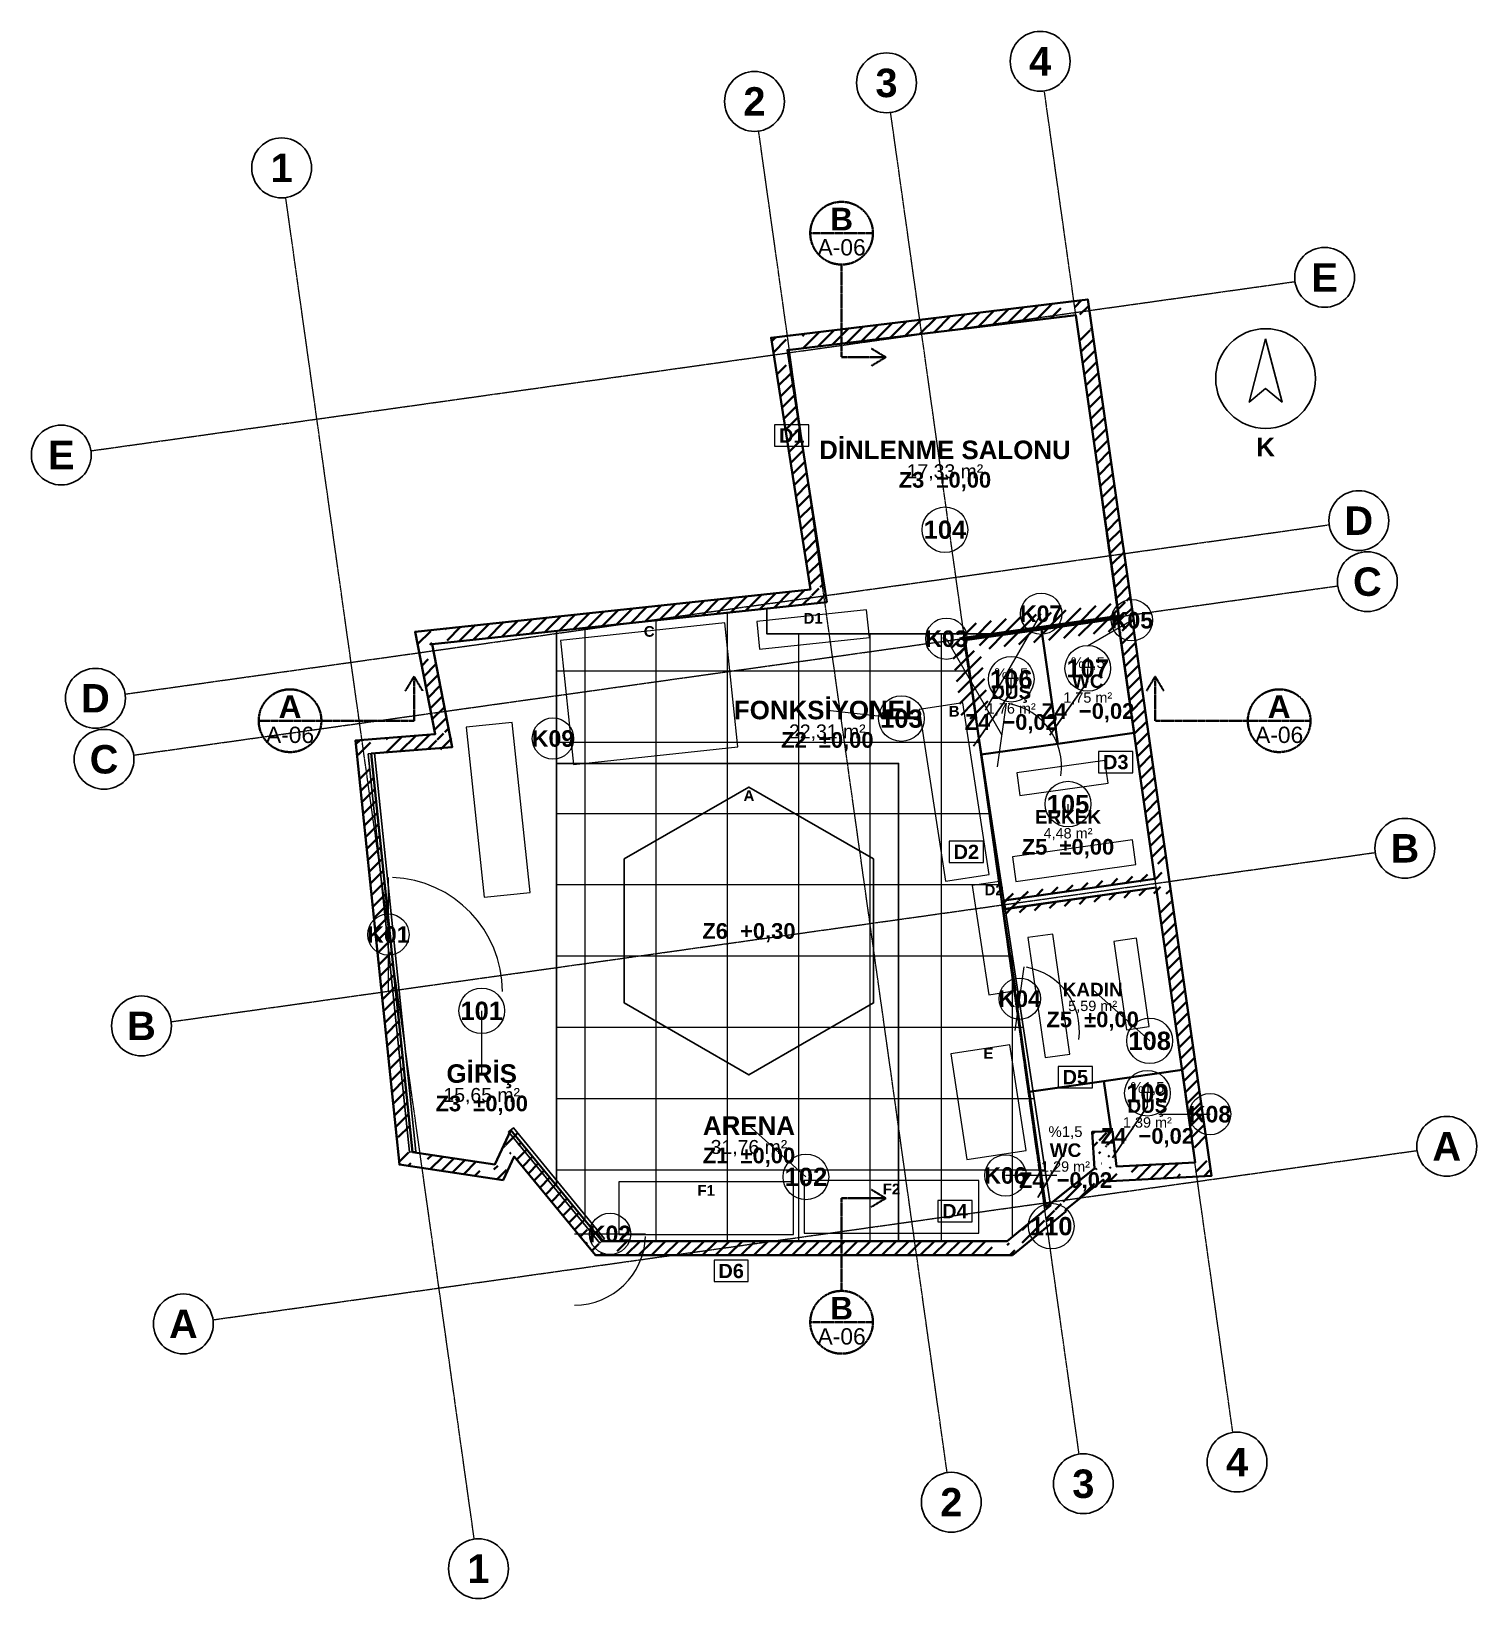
# Model space of a CAD drawing. Header units: millimetres. Extents: x -4770 to 15512, y -5017 to 16972.
import ezdxf
from ezdxf.enums import TextEntityAlignment as Align

# ---------------------------------------------------------------- set-up
doc = ezdxf.new("R2010")
doc.units = ezdxf.units.MM
doc.linetypes.add('DASHDOT', pattern=[3.556, 2.54, -0.508, 0, -0.508])
for name, color, linetype, lineweight in [('A-CEPHE', 5, 'Continuous', 25), ('A-DUVAR-MEVCUT', 8, 'Continuous', 35), ('A-DUVAR-YENI', 1, 'Continuous', 35), ('A-EKIPMAN', 9, 'Continuous', 18), ('A-KAPI', 8, 'Continuous', 18), ('A-KESIT-HAT', 1, 'DASHDOT', 35), ('A-MAHAL', 250, 'Continuous', 18), ('A-MOBILYA', 9, 'Continuous', 18), ('A-YAZI', 7, 'Continuous', 13), ('A-ZEMIN-DERZ', 253, 'Continuous', 13), ('A-ZEMIN-SINIR', 30, 'Continuous', 25), ('A-ZEMIN-YAZI', 30, 'Continuous', 13), ('G-AKS-BALON', 8, 'Continuous', 25), ('G-AKS-HAT', 8, 'DASHDOT', 18), ('G-KUZEY', 7, 'Continuous', 25)]:
    doc.layers.add(name, color=color, linetype=linetype, lineweight=lineweight)
doc.styles.add('GYM', font='arial.ttf')
doc.styles.add('GYM-B', font='arialbd.ttf')

# ---------------------------------------------------------------- blocks, each defined once
blk = doc.blocks.new('G_KUZEY')
blk.add_lwpolyline([(0, 560), (-230, -330), (0, -140), (230, -330)], close=True)
blk.add_circle((0, 0), 700)
at = {"style": 'GYM-B'}
blk.add_text('K', height=260, dxfattribs=at).set_placement((0, -960), align=Align.MIDDLE_CENTER)

msp = doc.modelspace()

# ---------------------------------------------------------------- hatches: boundary and pattern name
at = {"layer": 'A-DUVAR-MEVCUT'}
h = msp.add_hatch(dxfattribs=at)
h.set_pattern_fill('ANSI31', scale=40)
h.paths.add_polyline_path([(11012, 4959), (11563, 1104), (11761, 1132), (11210, 4987)])
h.paths.add_polyline_path([(11353, 1093), (11563, 1104), (11533, 1314), (11735, 1314), (11773, 1048), (11773, 915), (11377, 894), (11353, 894)])
h.paths.add_polyline_path([(11563, 1104), (10456, 1046), (10466, 846), (11573, 904)])
h.paths.add_polyline_path([(10432, 1256), (10456, 1046), (10666, 1057), (10666, 857), (10278, 836), (10275, 862), (10246, 839), (10246, 1256)])
h.paths.add_polyline_path([(10456, 1046), (10400, 1542), (10201, 1520), (10257, 1024)])
h.paths.add_polyline_path([(10190, 1332), (10190, 1535), (10400, 1542), (10424, 1332)])
h.paths.add_polyline_path([(10400, 1542), (10116, 1532), (10123, 1332), (10407, 1342)])
h.paths.add_polyline_path([(10326, 1322), (10130, 1322), (10116, 1532), (10326, 1539)])
h.paths.add_polyline_path([(10116, 1532), (10150, 1018), (10350, 1031), (10316, 1545)])
h.paths.add_polyline_path([(9940, 850), (10150, 1018), (10136, 1228), (10360, 1228), (10360, 841), (10278, 836), (10275, 862), (10208, 808), (9940, 808)])
h.paths.add_polyline_path([(10150, 1018), (9527, 521), (9652, 365), (10275, 862)])
h.paths.add_polyline_path([(9317, 323), (9531, 498), (9527, 521), (9737, 689), (9737, 409), (9618, 311), (9317, 311)])
h.paths.add_polyline_path([(9527, 521), (9531, 498), (9729, 528), (9725, 551)])
h.paths.add_polyline_path([(9321, 326), (9531, 498), (9527, 521), (9741, 692), (9741, 412), (9590, 288), (9321, 288)])
h.paths.add_polyline_path([(9531, 498), (8924, 0), (9051, -155), (9658, 343)])
h.paths.add_polyline_path([(9134, -86), (8996, -200), (8714, -200), (8714, 0), (8924, 0), (9134, 172)])
h.paths.add_polyline_path([(8924, 0), (3241, 0), (3241, -200), (8924, -200)])
h.paths.add_polyline_path([(3068, 210), (3241, 0), (3451, 0), (3451, -200), (3147, -200), (3031, -60), (3031, 210)])
h.paths.add_polyline_path([(3241, 0), (1957, 1555), (1803, 1428), (3087, -127)])
h.paths.add_polyline_path([(1859, 1345), (1957, 1555), (2130, 1345)])
h.paths.add_polyline_path([(1957, 1555), (1732, 1075), (1913, 990), (2138, 1470)])
h.paths.add_polyline_path([(1522, 904), (1522, 1106), (1732, 1075), (1830, 1285), (1942, 1285), (1942, 1052), (1854, 865), (1784, 865)])
h.paths.add_polyline_path([(1732, 1075), (579, 1247), (549, 1049), (1702, 877)])
h.paths.add_polyline_path([(557, 1457), (579, 1247), (789, 1216), (789, 1037), (631, 1037), (396, 1072), (369, 1333), (369, 1457)])
h.paths.add_polyline_path([(579, 1247), (0, 6840), (-199, 6819), (380, 1226)])
h.paths.add_polyline_path([(210, 6857), (0, 6840), (22, 6630), (-179, 6630), (-210, 6926), (-210, 7024), (117, 7050), (210, 7050)])
h.paths.add_polyline_path([(0, 6840), (1136, 6931), (1120, 7130), (-16, 7039)])
h.paths.add_polyline_path([(1095, 7141), (1136, 6931), (926, 6914), (926, 7141)])
h.paths.add_polyline_path([(1136, 6931), (853, 8372), (657, 8333), (940, 6892)])
h.paths.add_polyline_path([(1063, 8394), (853, 8372), (894, 8162), (690, 8162), (643, 8403), (643, 8551), (936, 8582), (1063, 8582)])
h.paths.add_polyline_path([(853, 8372), (6392, 8965), (6371, 9164), (832, 8571)])
h.paths.add_polyline_path([(6359, 9175), (6392, 8965), (6182, 8943), (6182, 9175)])
h.paths.add_polyline_path([(6392, 8965), (5840, 12499), (5642, 12468), (6194, 8934)])
h.paths.add_polyline_path([(6050, 12524), (5840, 12499), (5873, 12289), (5670, 12289), (5630, 12547), (5630, 12675), (5910, 12709), (6050, 12709)])
h.paths.add_polyline_path([(5840, 12499), (9885, 12990), (9861, 13189), (5816, 12698)])
h.paths.add_polyline_path([(9915, 12780), (9885, 12990), (9675, 12965), (9675, 13166), (9955, 13200), (10057, 13200), (10095, 12935), (10095, 12780)])
h.paths.add_polyline_path([(9885, 12990), (10491, 8771), (10689, 8799), (10083, 13018)])
h.paths.add_polyline_path([(10500, 8561), (10473, 8753), (10281, 8725), (10281, 8741), (10491, 8771), (10461, 8981), (10663, 8981), (10701, 8716), (10701, 8599), (10697, 8598), (10701, 8571), (10701, 8561)])
h.paths.add_polyline_path([(10491, 8771), (8314, 8462), (8342, 8264), (10519, 8573)])
h.paths.add_polyline_path([(8524, 8472), (8329, 8444), (8356, 8252), (8346, 8252), (8314, 8462), (8524, 8492)])
h.paths.add_polyline_path([(8314, 8462), (8486, 7339), (8683, 7369), (8512, 8492)])
h.paths.add_polyline_path([(8456, 7549), (8486, 7339), (8454, 7549)])
h.paths.add_polyline_path([(8486, 7339), (8329, 8444), (8131, 8416), (8288, 7311)])
h.paths.add_polyline_path([(8539, 8474), (8329, 8444), (8359, 8234), (8349, 8234), (8314, 8462), (8539, 8494)])
h.paths.add_polyline_path([(8329, 8444), (10473, 8753), (10444, 8951), (8300, 8642)])
h.paths.add_polyline_path([(10503, 8543), (10473, 8753), (10263, 8723), (10263, 8739), (10491, 8771), (10463, 8963), (10665, 8963), (10683, 8841), (10683, 8543)])
h.paths.add_polyline_path([(10473, 8753), (10996, 5080), (11194, 5108), (10671, 8781)])
h.paths.add_polyline_path([(11025, 4870), (11012, 4959), (10786, 4927), (10786, 5050), (10996, 5080), (10966, 5290), (11168, 5290), (11206, 5024), (11206, 4870)])
h.paths.add_polyline_path([(10996, 5080), (8877, 4779), (8905, 4581), (11024, 4882)])
h.paths.add_polyline_path([(9087, 4685), (8895, 4658), (8877, 4779), (9087, 4809)])
h.paths.add_polyline_path([(8877, 4779), (8895, 4658), (9093, 4688), (9075, 4809)])
h.paths.add_polyline_path([(9105, 4688), (8895, 4658), (8877, 4779), (9105, 4811)])
h.paths.add_polyline_path([(8895, 4658), (11012, 4959), (10984, 5157), (8867, 4856)])
h.paths.add_polyline_path([(11042, 4749), (11012, 4959), (10802, 4929), (10802, 5052), (10996, 5080), (10983, 5169), (11185, 5169), (11222, 4912), (11222, 4910), (11221, 4910), (11222, 4903), (11222, 4749)])

# ---------------------------------------------------------------- linework, layer by layer
at = {"layer": 'A-CEPHE'}
for points in [[(-45, 6835), (45, 6845), (625, 1255), (535, 1245)], [(3275, 29), (3205, -29), (1925, 1531), (1995, 1589)]]:
    msp.add_lwpolyline(points, close=True, dxfattribs=at)
at = {"layer": 'A-DUVAR-MEVCUT'}
for points in [[(11221, 4910), (11792, 916), (10278, 836), (10275, 862), (9743, 437), (9746, 416), (8996, -200), (3147, -200), (2004, 1184), (1850, 855), (396, 1072), (-220, 7023), (897, 7112), (615, 8548), (6162, 9142), (5610, 12673), (10055, 13212), (10717, 8601), (10697, 8598), (11222, 4910)], [(11012, 4959), (11563, 1104), (10456, 1046), (10400, 1542), (10116, 1532), (10150, 1018), (9527, 521), (9531, 498), (8924, 0), (3241, 0), (1957, 1555), (1732, 1075), (579, 1247), (0, 6840), (1136, 6931), (853, 8372), (6392, 8965), (5840, 12499), (9885, 12990), (10491, 8771), (8314, 8462), (8486, 7339), (8329, 8444), (10473, 8753), (10996, 5080), (8877, 4779), (8895, 4658)]]:
    msp.add_lwpolyline(points, close=True, dxfattribs=at)
at = {"layer": 'A-DUVAR-YENI'}
for points in [[(10473, 8753), (8329, 8444), (8849, 4775), (10996, 5080)], [(9403, 8580), (9632, 6977), (8559, 6824), (8331, 8428)], [(10476, 8733), (10704, 7129), (9633, 6977), (9404, 8581)], [(11012, 4959), (8868, 4654), (9466, 472), (10150, 1018), (10116, 1532), (10400, 1542), (10456, 1046), (11563, 1104)], [(10280, 2245), (10381, 1541), (10116, 1532), (10150, 1018), (9497, 497), (9463, 492), (9234, 2095)], [(11377, 2402), (11563, 1104), (10456, 1046), (10400, 1542), (10382, 1541), (10281, 2245)]]:
    msp.add_lwpolyline(points, close=True, dxfattribs=at)
at = {"layer": 'A-EKIPMAN'}
for points in [[(6991, 8468), (6950, 8856), (5409, 8692), (5450, 8304)], [(4960, 8673), (2654, 8427), (2840, 6687), (5146, 6933)], [(8302, 7553), (7689, 7459), (8058, 5047), (8671, 5141)], [(5300, 6370), (3551, 5360), (3551, 3340), (5300, 2330), (7049, 3340), (7049, 5360)], [(8816, 5046), (8430, 4987), (8664, 3454), (9050, 3513)], [(9189, 1272), (8962, 2755), (8131, 2628), (8358, 1145)], [(5925, 90), (5925, 830), (3475, 830), (3475, 90)], [(8525, 110), (8525, 850), (6075, 850), (6075, 110)]]:
    msp.add_lwpolyline(points, close=True, dxfattribs=at)
at = {"layer": 'A-KAPI'}
for p, q in [((8787, 6654), (8913, 7546)), ((240, 3500), (240, 5100)), ((9037, 2954), (9163, 3846)), ((2850, 100), (3850, 100))]:
    msp.add_line(p, q, dxfattribs=at)
for centre, radius, start, end in [((8787, 6654), 900, -8, 80), ((240, 3500), 1600, 0, 88), ((9037, 2954), 900, -8, 80), ((2850, 100), 1000, -90, -2)]:
    msp.add_arc(centre, radius, start, end, dxfattribs=at)
at = {"layer": 'A-KESIT-HAT'}
for p, q in [((6160, 14140), (7040, 14140)), ((6600, 13700), (6600, 12400)), ((6600, 12400), (7220, 12400)), ((7220, 12400), (7020, 12520)), ((7220, 12400), (7020, 12280)), ((600, 7920), (480, 7720)), ((600, 7300), (600, 7920)), ((600, 7920), (720, 7720)), ((11000, 7920), (10880, 7720)), ((11000, 7300), (11000, 7920)), ((11000, 7920), (11120, 7720)), ((-1580, 7300), (-700, 7300)), ((-700, 7300), (600, 7300)), ((12300, 7300), (11000, 7300)), ((12300, 7300), (13180, 7300)), ((7220, 600), (7020, 720)), ((6600, -700), (6600, 600)), ((6600, 600), (7220, 600)), ((7220, 600), (7020, 480)), ((6160, -1140), (7040, -1140))]:
    msp.add_line(p, q, dxfattribs=at)
for centre in [(6600, 14140), (-1140, 7300), (12740, 7300), (6600, -1140)]:
    msp.add_circle(centre, 440, dxfattribs=at)
at = {"layer": 'A-MAHAL'}
for p, q in [((8620, 7450), (9400, 8801)), ((10050, 8350), (10674, 8710)), ((8850, 7100), (8070, 8451)), ((10054, 7855), (10054, 8035)), ((8981, 7702), (8981, 7882)), ((6400, 7450), (7439, 7330)), ((2550, 7050), (2550, 7050)), ((9777, 5951), (9777, 6131)), ((240, 4300), (240, 4300)), ((10123, 3529), (10923, 2809)), ((9100, 3400), (9100, 3400)), ((1550, 2350), (1550, 3230)), ((10891, 1894), (10891, 2074)), ((11050, 1780), (11770, 1780)), ((5300, 1620), (6100, 900)), ((9620, 920), (8900, 920)), ((3350, 100), (3350, 100))]:
    msp.add_line(p, q, dxfattribs=at)
for points in [[(5660, 11150), (6140, 11150), (6140, 11450), (5660, 11450)], [(10207, 6570), (10687, 6570), (10687, 6870), (10207, 6870)], [(8110, 5310), (8590, 5310), (8590, 5610), (8110, 5610)], [(9640, 2150), (10120, 2150), (10120, 2450), (9640, 2450)], [(7950, 270), (8430, 270), (8430, 570), (7950, 570)], [(4810, -570), (5290, -570), (5290, -270), (4810, -270)]]:
    msp.add_lwpolyline(points, close=True, dxfattribs=at)
for centre, radius in [((8050, 9980), 320), ((9400, 8801), 290), ((10674, 8710), 290), ((8070, 8451), 290), ((8981, 7882), 320), ((10054, 8035), 320), ((7439, 7330), 320), ((2550, 7050), 290), ((9777, 6131), 320), ((240, 4300), 290), ((1550, 3230), 320), ((9100, 3400), 290), ((10923, 2809), 320), ((10891, 2074), 320), ((11770, 1780), 290), ((6100, 900), 320), ((8900, 920), 290), ((9542, 209), 320), ((3350, 100), 290)]:
    msp.add_circle(centre, radius, dxfattribs=at)
at = {"layer": 'A-MOBILYA'}
for points in [[(1978, 7277), (1331, 7209), (1582, 4823), (2229, 4891)], [(9058, 6567), (9103, 6250), (10341, 6425), (10296, 6742)], [(8998, 5391), (9047, 5045), (10730, 5284), (10681, 5630)], [(9562, 4307), (9215, 4257), (9456, 2574), (9802, 2624)], [(10737, 4247), (10420, 4202), (10597, 2965), (10914, 3010)]]:
    msp.add_lwpolyline(points, close=True, dxfattribs=at)
at = {"layer": 'A-ZEMIN-DERZ'}
for p, q in [((5000, 6700), (5000, 8816)), ((3000, 6700), (3000, 8602)), ((4000, 6700), (4000, 8709)), ((6000, 6700), (6000, 8520)), ((7000, 6700), (7000, 8520)), ((8000, 0), (8000, 8520)), ((2600, 8000), (8385, 8000)), ((2600, 7000), (8537, 7000)), ((3000, 292), (3000, 6700)), ((4000, 0), (4000, 6700)), ((5000, 0), (5000, 6700)), ((6000, 0), (6000, 6700)), ((7000, 0), (7000, 6700)), ((2600, 6000), (7400, 6000)), ((7400, 6000), (8690, 6000)), ((2600, 5000), (7400, 5000)), ((7400, 5000), (8843, 5000)), ((2600, 4000), (7400, 4000)), ((7400, 4000), (8996, 4000)), ((9000, 62), (9000, 3973)), ((2600, 3000), (7400, 3000)), ((7400, 3000), (9149, 3000)), ((2600, 2000), (7400, 2000)), ((7400, 2000), (9301, 2000)), ((2600, 1000), (7400, 1000)), ((7400, 1000), (9454, 1000)), ((3241, 0), (7400, 0)), ((7400, 0), (8924, 0))]:
    msp.add_line(p, q, dxfattribs=at)
at = {"layer": 'A-ZEMIN-SINIR'}
for p, q in [((8451, 6944), (8981, 7702)), ((9524, 7097), (10054, 7855)), ((10401, 1166), (10891, 1894)), ((9354, 612), (9742, 1275))]:
    msp.add_line(p, q, dxfattribs=at)
for points in [[(5550, 8520), (5550, 8875), (6392, 8965), (5840, 12499), (9885, 12990), (10491, 8771), (8723, 8520)], [(8924, 0), (7400, 0), (7400, 6700), (2600, 6700), (2600, 8559), (5550, 8875), (5550, 8520), (8723, 8520), (8314, 8462), (9531, 498)], [(9403, 8580), (9632, 6977), (8559, 6824), (8331, 8428)], [(10476, 8733), (10704, 7129), (9633, 6977), (9404, 8581)], [(1957, 1555), (1732, 1075), (579, 1247), (0, 6840), (1136, 6931), (853, 8372), (2600, 8559), (2600, 776)], [(10996, 5080), (8849, 4775), (8559, 6823), (8559, 6823), (10704, 7128)], [(7400, 6700), (7400, 0), (3241, 0), (2600, 776), (2600, 6700)], [(5300, 6370), (3551, 5360), (3551, 3340), (5300, 2330), (7049, 3340), (7049, 5360)], [(8868, 4654), (11012, 4959), (11377, 2403), (11377, 2403), (9234, 2096)], [(10280, 2245), (10381, 1541), (10116, 1532), (10150, 1018), (9497, 497), (9463, 492), (9234, 2095)], [(11377, 2402), (11563, 1104), (10456, 1046), (10400, 1542), (10382, 1541), (10281, 2245)]]:
    msp.add_lwpolyline(points, close=True, dxfattribs=at)
at = {"layer": 'G-AKS-BALON'}
for centre in [(9386, 16552), (7230, 16249), (5377, 15989), (-1258, 15056), (13378, 13520), (-4350, 11028), (13858, 10107), (13978, 9251), (-3871, 7615), (-3750, 6759), (14504, 5510), (-3225, 3018), (15092, 1329), (-2637, -1163), (12149, -3101), (9992, -3405), (8139, -3665), (1504, -4597)]:
    msp.add_circle(centre, 420, dxfattribs=at)
at = {"layer": 'G-AKS-HAT'}
for p, q in [((12090, -2686), (9445, 16136)), ((9933, -2989), (7288, 15833)), ((8081, -3249), (5436, 15573)), ((1445, -4182), (-1200, 14640)), ((-3934, 11087), (12962, 13461)), ((-3455, 7674), (13442, 10049)), ((-3334, 6818), (13562, 9192)), ((-2809, 3077), (14088, 5451)), ((-2221, -1105), (14676, 1270))]:
    msp.add_line(p, q, dxfattribs=at)

# ---------------------------------------------------------------- block references
at = {"layer": 'G-KUZEY'}
msp.add_blockref('G_KUZEY', (12550, 12100), dxfattribs=at)

# ---------------------------------------------------------------- texts
at = {"layer": 'A-EKIPMAN', "style": 'GYM-B'}
for s, p in [('D1', (6200, 8736)), ('C', (3900, 8553)), ('B', (8180, 7433)), ('A', (5300, 6250)), ('D2', (8740, 4926)), ('E', (8660, 2635)), ('F1', (4700, 710)), ('F2', (7300, 730))]:
    msp.add_text(s, height=150, dxfattribs=at).set_placement(p, align=Align.MIDDLE_CENTER)
at = {"layer": 'A-KESIT-HAT'}
for s, height, style, p in [('B', 317, 'GYM-B', (6600, 14338)), ('A-06', 228.8, 'GYM', (6600, 13942)), ('A', 317, 'GYM-B', (-1140, 7498)), ('A', 317, 'GYM-B', (12740, 7498)), ('A-06', 228.8, 'GYM', (-1140, 7102)), ('A-06', 228.8, 'GYM', (12740, 7102)), ('B', 317, 'GYM-B', (6600, -942)), ('A-06', 228.8, 'GYM', (6600, -1338))]:
    msp.add_text(s, height=height, dxfattribs=dict(at, style=style)).set_placement(p, align=Align.MIDDLE_CENTER)
at = {"layer": 'A-MAHAL', "style": 'GYM-B'}
for s, height, p in [('D1', 200, (5900, 11300)), ('104', 256, (8050, 9980)), ('K07', 232, (9400, 8801)), ('K05', 232, (10674, 8710)), ('K03', 232, (8070, 8451)), ('107', 256, (10054, 8035)), ('106', 256, (8981, 7882)), ('103', 256, (7439, 7330)), ('K09', 232, (2550, 7050)), ('D3', 200, (10447, 6720)), ('105', 256, (9777, 6131)), ('D2', 200, (8350, 5460)), ('K01', 232, (240, 4300)), ('K04', 232, (9100, 3400)), ('101', 256, (1550, 3230)), ('108', 256, (10923, 2809)), ('D5', 200, (9880, 2300)), ('109', 256, (10891, 2074)), ('K08', 232, (11770, 1780)), ('102', 256, (6100, 900)), ('K06', 232, (8900, 920)), ('D4', 200, (8190, 420)), ('110', 256, (9542, 209)), ('K02', 232, (3350, 100)), ('D6', 200, (5050, -420))]:
    msp.add_text(s, height=height, dxfattribs=at).set_placement(p, align=Align.MIDDLE_CENTER)
at = {"layer": 'A-YAZI'}
for s, height, style, p in [('DİNLENME SALONU', 260, 'GYM-B', (8050, 11100)), ('17,33 m²', 195, 'GYM', (8050, 10800)), ('WC', 190, 'GYM-B', (10054, 7855)), ('DUŞ', 190, 'GYM-B', (8981, 7702)), ('1,75 m²', 145, 'GYM', (10054, 7625)), ('FONKSİYONEL', 260, 'GYM-B', (6400, 7450)), ('1,76 m²', 145, 'GYM', (8981, 7472)), ('22,31 m²', 195, 'GYM', (6400, 7150)), ('ERKEK', 190, 'GYM-B', (9777, 5951)), ('4,48 m²', 145, 'GYM', (9777, 5721)), ('KADIN', 190, 'GYM-B', (10123, 3529)), ('5,59 m²', 145, 'GYM', (10123, 3299)), ('GİRİŞ', 260, 'GYM-B', (1550, 2350)), ('15,65 m²', 195, 'GYM', (1550, 2050)), ('DUŞ', 190, 'GYM-B', (10891, 1894)), ('ARENA', 260, 'GYM-B', (5300, 1620)), ('1,39 m²', 145, 'GYM', (10891, 1664)), ('31,76 m²', 195, 'GYM', (5300, 1320)), ('WC', 190, 'GYM-B', (9742, 1275)), ('1,29 m²', 145, 'GYM', (9742, 1045))]:
    msp.add_text(s, height=height, dxfattribs=dict(at, style=style)).set_placement(p, align=Align.MIDDLE_CENTER)
at = {"layer": 'A-ZEMIN-YAZI'}
for s, height, style, p in [('Z3  ±0,00', 220, 'GYM-B', (8050, 10680)), ('%1,5', 150, 'GYM', (10054, 8115)), ('%1,5', 150, 'GYM', (8981, 7962)), ('Z4  −0,02', 220, 'GYM-B', (10054, 7435)), ('Z4  −0,02', 220, 'GYM-B', (8981, 7282)), ('Z2  ±0,00', 220, 'GYM-B', (6400, 7030)), ('Z5  ±0,00', 220, 'GYM-B', (9777, 5531)), ('Z6  +0,30', 220, 'GYM-B', (5300, 4350)), ('Z5  ±0,00', 220, 'GYM-B', (10123, 3109)), ('%1,5', 150, 'GYM', (10891, 2154)), ('Z3  ±0,00', 220, 'GYM-B', (1550, 1930)), ('%1,5', 150, 'GYM', (9742, 1535)), ('Z4  −0,02', 220, 'GYM-B', (10891, 1474)), ('Z1  ±0,00', 220, 'GYM-B', (5300, 1200)), ('Z4  −0,02', 220, 'GYM-B', (9742, 855))]:
    msp.add_text(s, height=height, dxfattribs=dict(at, style=style)).set_placement(p, align=Align.MIDDLE_CENTER)
at = {"layer": 'G-AKS-BALON', "style": 'GYM-B'}
for s, p in [('4', (9386, 16552)), ('3', (7230, 16249)), ('2', (5377, 15989)), ('1', (-1258, 15056)), ('E', (13378, 13520)), ('E', (-4350, 11028)), ('D', (13858, 10107)), ('C', (13978, 9251)), ('D', (-3871, 7615)), ('C', (-3750, 6759)), ('B', (14504, 5510)), ('B', (-3225, 3018)), ('A', (15092, 1329)), ('A', (-2637, -1163)), ('4', (12149, -3101)), ('3', (9992, -3405)), ('2', (8139, -3665)), ('1', (1504, -4597))]:
    msp.add_text(s, height=399, dxfattribs=at).set_placement(p, align=Align.MIDDLE_CENTER)

doc.saveas('drawing.dxf')
